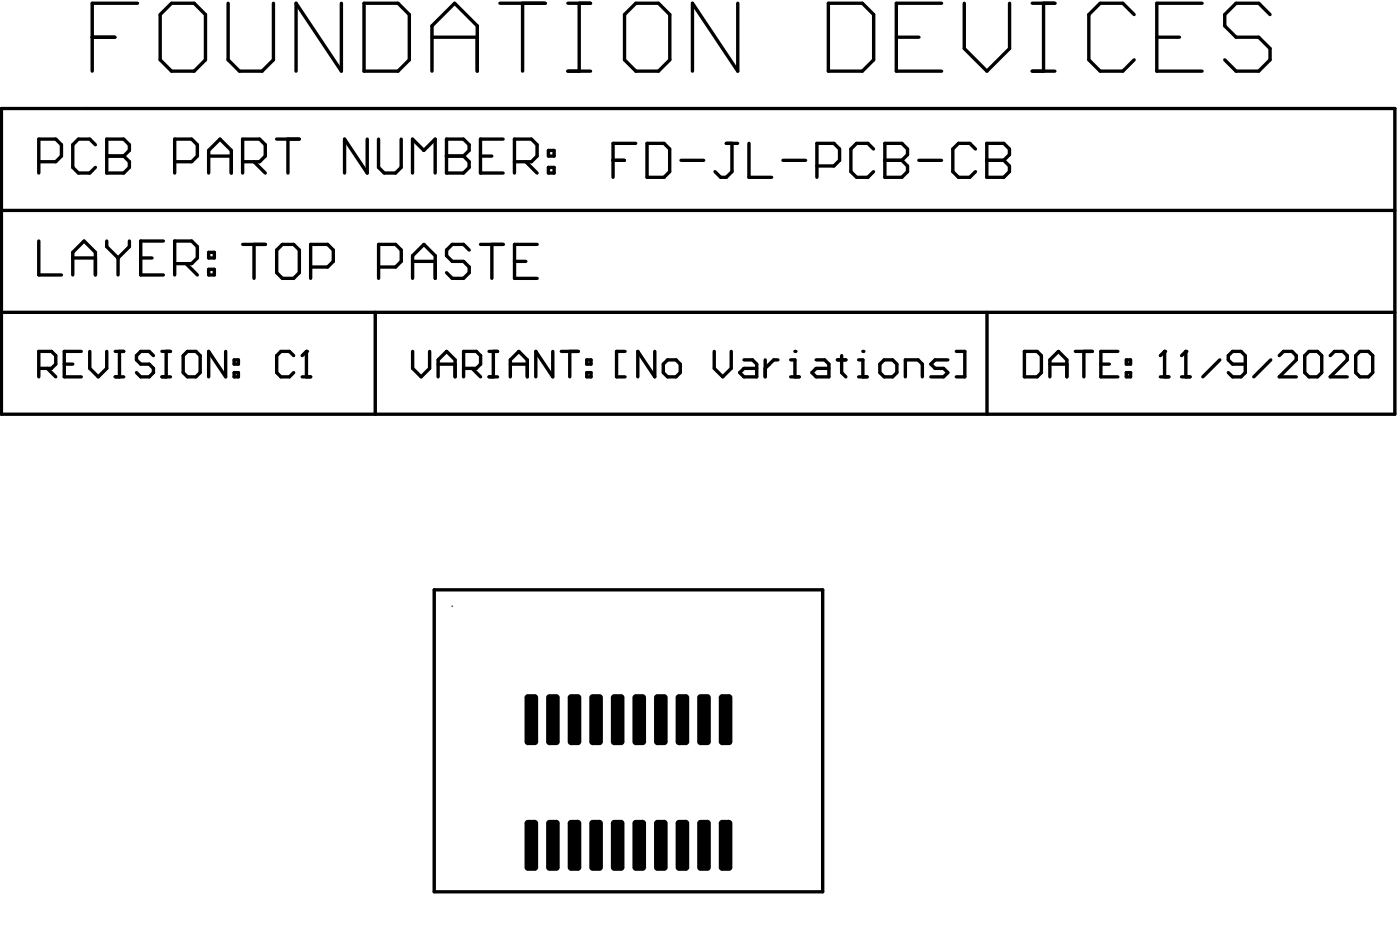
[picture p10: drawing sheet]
<svg xmlns="http://www.w3.org/2000/svg" width="137mm" height="91mm" viewBox="0 0 137 91" stroke-linecap="round" stroke-linejoin="round" font-family="sans-serif">
<g fill="none" stroke="#000" stroke-width=".33">
<path d="M.1 10.6h136.3v29.9h-136.3zM3.8 15.8h1.7l.5-.6v-1.1l-.5-.5h-1.7v3.3M9 3.6h2.2M9.3 14.1l-.5-.5h-1.1l-.6 .5v2.3l.6 .5h1.1l.5-.5M10.4 13.6h1.7l.6 .5v.6l-.6 .5 .6 .6v.6l-.6 .5h-1.7zM10.4 15.2h1.7M13.4 .3h-4.4v6.7M15.7 1.4l1.1-1.1h2.2l1.1 1.1v4.4l-1.1 1.2h-2.2l-1.1-1.2zM17.1 15.8h1.6l.6-.6v-1.1l-.6-.5h-1.6v3.3M20.4 16.9v-2.2l1.1-1.1 1.1 1.1v2.2M20.4 15.2h2.2M22.3 .3v5.5l1.1 1.2h2.2l1.1-1.2v-5.5"/>
<path d="M23.7 15.8h1.7l.5-.6v-1.1l-.5-.5h-1.7v3.3M24.8 15.8l1.1 1.1M27 13.6h2.3M28.2 13.6v3.3M33.4 .3v6.7l-4.5-6.7v6.7M35.6 .3h3.3l1.1 1.1v4.4l-1.1 1.2h-3.3zM35.9 13.6v3.3l-2.2-3.3v3.3M37 13.6v2.8l.6 .5h1.1l.5-.5v-2.8M40.3 16.9v-3.3l1.1 1.1 1.1-1.1v3.3M42.2 3.6h4.5M42.2 7v-4.5l2.2-2.2 2.3 2.2v4.5M43.7 13.6h1.6l.6 .5v.6l-.6 .5 .6 .6v.6l-.6 .5h-1.6z"/>
<path d="M43.7 15.2h1.6M47 15.2h1.1M48.9 .3h4.4M49.2 13.6h-2.2v3.3h2.2M50.3 15.8h1.7l.5-.6v-1.1l-.5-.5h-1.7v3.3M51.1 .3v6.7M51.4 15.8l1.1 1.1M53.6 16.4h.6v.5h-.6zM53.6 14.7h.6v.5h-.6zM55.5 .3h2.2M55.5 7h2.2M56.6 .3v6.7"/>
<path d="M59.9 15.7h1.1M61.1 1.4l1.1-1.1h2.2l1.1 1.1v4.4l-1.1 1.2h-2.2l-1.1-1.2zM62.2 14h-2.3v3.3M63.3 14h1.6l.6 .6v2.2l-.6 .5h-1.6zM66.6 15.7h2.2M71 14h1.1M71.6 14v2.8l-.6 .5h-.5l-.6-.5M72.1 .3v6.7l-4.4-6.7v6.7M73.2 14v3.3h2.2M76.5 15.7h2.3M79.9 16.2h1.6l.6-.5v-1.1l-.6-.6h-1.6v3.3M81 .3h3.3l1.1 1.1v4.4l-1.1 1.2h-3.3z"/>
<path d="M85.4 14.6l-.5-.6h-1.2l-.5 .6v2.2l.5 .5h1.2l.5-.5M86.5 14h1.7l.5 .6v.5l-.5 .6 .5 .5v.6l-.5 .5h-1.7zM86.5 15.7h1.7M87.6 3.6h2.2M89.8 15.7h2.2M92.1 .3h-4.5v6.7h4.5M94.3 .3v4.4l2.2 2.3 2.2-2.3v-4.4M95.4 14.6l-.6-.6h-1.1l-.5 .6v2.2l.5 .5h1.1l.6-.5M96.5 14h1.6l.6 .6v.5l-.6 .6 .6 .5v.6l-.6 .5h-1.6zM96.5 15.7h1.6M100.9 .3h2.2M100.9 7h2.2"/>
<path d="M102 .3v6.7M110.9 1.4l-1.1-1.1h-2.2l-1.1 1.1v4.4l1.1 1.2h2.2l1.1-1.2M113.1 3.6h2.2M117.5 .3h-4.4v6.7h4.4M124.2 1.4l-1.1-1.1h-2.2l-1.2 1.1v1.1l1.2 1.1h2.2l1.1 1.1v1.1l-1.1 1.2h-2.2l-1.2-1.2M.1 20.6h136.3M.1 30.5h136.3M3.8 23.5v3.4h2.2M3.8 36h1.2l.5-.4v-.9l-.5-.4h-1.2v2.5M4.6 36l.9 .8M6.3 35.6h.8M7.1 26.9v-2.2l1.1-1.2 1.1 1.2v2.2"/>
<path d="M7.1 25.2h2.2M7.9 34.3h-1.6v2.5h1.6M8.8 34.3v1.7l.8 .8 .8-.8v-1.7M10.4 23.5v.6l1.1 1.1M11.3 34.3h.8M11.3 36.8h.8M11.5 25.2v1.7M11.7 34.3v2.5M12.7 23.5v.6l-1.2 1.1M13.8 25.2h1.1M15 34.7l-.4-.4h-.8l-.5 .4v.5l.5 .4h.8l.4 .4v.4l-.4 .4h-.8l-.5-.4M15.8 34.3h.9"/>
<path d="M15.8 36.8h.9M16 23.5h-2.2v3.4h2.2M16.2 34.3v2.5M17.1 25.8h1.6l.6-.6v-1.1l-.6-.6h-1.6v3.4M17.9 34.7l.4-.4h.9l.4 .4v1.7l-.4 .4h-.9l-.4-.4zM18.2 25.8l1.1 1.1M20.4 24.7h.6v.5h-.6zM20.4 26.3h.6v.6h-.6zM22.1 34.3v2.5l-1.7-2.5v2.5M22.9 36.4h.4v.4h-.4zM22.9 35.2h.4v.4h-.4zM23.7 23.9h2.2"/>
<path d="M24.8 23.9v3.3M27.1 24.4l.5-.5h1.1l.6 .5v2.2l-.6 .6h-1.1l-.5-.6zM28.7 34.7l-.4-.4h-.8l-.4 .4v1.7l.4 .4h.8l.4-.4M29.5 36.8h.9M29.5 34.7l.5-.4v2.5M30.4 26.1h1.6l.6-.6v-1.1l-.6-.5h-1.6v3.3M36.7 30.5v10M37 26.1h1.7l.5-.6v-1.1l-.5-.5h-1.7v3.3M40.3 27.2v-2.2l1.1-1.1 1.2 1.1v2.2M40.3 25.5h2.3M40.3 34.3v1.7l.9 .8 .8-.8v-1.7M42.8 35.6h1.7"/>
<path d="M42.8 36.8v-1.6l.9-.9 .8 .9v1.6M45.3 36h1.3l.4-.4v-.9l-.4-.4h-1.3v2.5M45.9 24.4l-.6-.5h-1.1l-.5 .5v.6l.5 .5h1.1l.6 .6v.5l-.6 .6h-1.1l-.5-.6M46.2 36l.8 .8M47 23.9h2.2M47.8 34.3h.8M47.8 36.8h.8M48.1 23.9v3.3M48.2 34.3v2.5M49.9 35.6h1.7M49.9 36.8v-1.6l.8-.9 .9 .9v1.6M50.3 25.5h1.1"/>
<path d="M52.5 23.9h-2.2v3.3h2.2M54 34.3v2.5l-1.6-2.5v2.5M54.9 34.3h1.6M55.7 34.3v2.5M57.4 36.4h.4v.4h-.4zM57.4 35.2h.4v.4h-.4zM61.1 34.3h-.8v2.5h.8M64 34.3v2.5l-1.6-2.5v2.5M64.8 35.6l.5-.4h.8l.4 .4v.8l-.4 .4h-.8l-.5-.4zM69.8 34.3v1.7l.9 .8 .8-.8v-1.7M72.7 35.2h.9l.4 .4v1.2h-1.3l-.4-.4 .4-.4h1.3M74.8 35.2v1.6"/>
<path d="M76.1 35.2h-.5l-.8 .8M77.3 36.8h.8M77.3 35.2h.4v1.6M79.8 35.2h.8l.4 .4v1.2h-1.2l-.4-.4 .4-.4h1.2M81.9 35.2h.8M82.3 34.7v1.7l.4 .4M83.9 36.8h.9M83.9 35.2h.5v1.6M86 35.6l.4-.4h.9l.4 .4v.8l-.4 .4h-.9l-.4-.4zM88.5 36.8v-1.6h1.3l.4 .4v1.2M92.7 35.2h-1.3l-.4 .4 .4 .4h.9l.4 .4-.4 .4h-1.3M93.5 34.3h.8v2.5h-.8"/>
<path d="M96.5 30.5v10M100.2 34.3h1.2l.4 .4v1.7l-.4 .4h-1.2zM102.6 35.6h1.7M102.6 36.8v-1.6l.9-.9 .8 .9v1.6M105.1 34.3h1.7M106 34.3v2.5M107.6 35.6h.9M109.3 34.3h-1.7v2.5h1.7M110.1 36.4h.4v.4h-.4zM110.1 35.2h.4v.4h-.4zM113.4 36.8h.9M113.4 34.7l.5-.4v2.5"/>
<path d="M115.5 36.8h.9M115.5 34.7l.4-.4v2.5M119.3 35.2l-1.7 1.6M121.8 35.6h-1.3l-.4-.4v-.5l.4-.4h.8l.5 .4v1.7l-.5 .4h-.8l-.4-.4M124.2 35.2l-1.6 1.6M125.1 34.7l.4-.4h.8l.4 .4v.5l-1.6 1.6h1.6M127.6 34.7l.4-.4h.8l.4 .4v1.7l-.4 .4h-.8l-.4-.4zM130.1 34.7l.4-.4h.8l.4 .4v.5l-1.6 1.6h1.6M132.5 34.7l.5-.4h.8l.4 .4v1.7l-.4 .4h-.8l-.5-.4zM42.5 57.6h37.9v29.5h-37.9z"/>
</g>
<g fill="#000">
<path d="M51.6 67.8h.7l.3 .4v4.3l-.3 .3h-.7l-.3-.3v-4.3z" fill-rule="evenodd"/>
<path d="M53.7 67.8h.7l.3 .4v4.3l-.3 .3h-.7l-.3-.3v-4.3z" fill-rule="evenodd"/>
<path d="M55.8 67.8h.7l.3 .4v4.3l-.3 .3h-.7l-.3-.3v-4.3z" fill-rule="evenodd"/>
<path d="M57.9 67.8h.7l.3 .4v4.3l-.3 .3h-.7l-.3-.3v-4.3z" fill-rule="evenodd"/>
<path d="M60.1 67.8h.6l.4 .4v4.3l-.4 .3h-.6l-.4-.3v-4.3z" fill-rule="evenodd"/>
<path d="M62.2 67.8h.6l.4 .4v4.3l-.4 .3h-.6l-.4-.3v-4.3z" fill-rule="evenodd"/>
<path d="M64.3 67.8h.6l.4 .4v4.3l-.4 .3h-.6l-.4-.3v-4.3z" fill-rule="evenodd"/>
<path d="M66.4 67.8h.7l.3 .4v4.3l-.3 .3h-.7l-.3-.3v-4.3z" fill-rule="evenodd"/>
<path d="M68.5 67.8h.7l.3 .4v4.3l-.3 .3h-.7l-.3-.3v-4.3z" fill-rule="evenodd"/>
<path d="M70.6 67.8h.7l.3 .4v4.3l-.3 .3h-.7l-.3-.3v-4.3z" fill-rule="evenodd"/>
<path d="M51.6 80.1h.7l.3 .3v4.3l-.3 .4h-.7l-.3-.4v-4.3z" fill-rule="evenodd"/>
<path d="M53.7 80.1h.7l.3 .3v4.3l-.3 .4h-.7l-.3-.4v-4.3z" fill-rule="evenodd"/>
<path d="M55.8 80.1h.7l.3 .3v4.3l-.3 .4h-.7l-.3-.4v-4.3z" fill-rule="evenodd"/>
<path d="M57.9 80.1h.7l.3 .3v4.3l-.3 .4h-.7l-.3-.4v-4.3z" fill-rule="evenodd"/>
<path d="M60.1 80.1h.6l.4 .3v4.3l-.4 .4h-.6l-.4-.4v-4.3z" fill-rule="evenodd"/>
<path d="M62.2 80.1h.6l.4 .3v4.3l-.4 .4h-.6l-.4-.4v-4.3z" fill-rule="evenodd"/>
<path d="M64.3 80.1h.6l.4 .3v4.3l-.4 .4h-.6l-.4-.4v-4.3z" fill-rule="evenodd"/>
<path d="M66.4 80.1h.7l.3 .3v4.3l-.3 .4h-.7l-.3-.4v-4.3z" fill-rule="evenodd"/>
<path d="M68.5 80.1h.7l.3 .3v4.3l-.3 .4h-.7l-.3-.4v-4.3z" fill-rule="evenodd"/>
<path d="M70.6 80.1h.7l.3 .3v4.3l-.3 .4h-.7l-.3-.4v-4.3z" fill-rule="evenodd"/>
</g>
<g fill="#000">
<path d="M51.3 68.2h.3zM51.3 68l.3-.2v.4h-.3z"/>
<path d="M51.6 72.5v.3zM51.3 72.5h.3v.3h-.2z"/>
<path d="M52.3 67.8v.4zM52.3 67.8l.3 .2v.2h-.3z"/>
<path d="M52.3 72.5h.3zM52.3 72.5h.3v.1l-.3 .2z"/>
<path d="M53.4 68.2h.3zM53.4 68l.3-.2v.4h-.3z"/>
<path d="M53.7 72.5v.3zM53.4 72.5h.3v.3l-.3-.2z"/>
<path d="M54.4 67.8v.4zM54.4 67.8l.2 .1 .1 .3h-.3z"/>
<path d="M54.4 72.5h.3zM54.4 72.5h.3l-.1 .3h-.2z"/>
<path d="M55.5 68.2h.3zM55.5 68l.3-.2v.4h-.3z"/>
<path d="M55.8 72.5v.3zM55.5 72.5h.3v.3h-.1z"/>
<path d="M56.5 67.8v.4zM56.5 67.8l.2 .1 .1 .3h-.3z"/>
<path d="M56.5 72.5h.3zM56.5 72.5h.3l-.1 .3h-.2z"/>
<path d="M57.6 68.2h.3zM57.7 68l.2-.2v.4h-.3z"/>
<path d="M57.9 72.5v.3zM57.6 72.5h.3v.3h-.1z"/>
<path d="M58.6 67.8v.4zM58.6 67.8l.2 .1 .1 .3h-.3z"/>
<path d="M58.6 72.5h.3zM58.6 72.5h.3l-.1 .3h-.2z"/>
<path d="M59.7 68.2h.4zM59.8 68l.3-.2v.4h-.4z"/>
<path d="M60.1 72.5v.3zM59.7 72.5h.4v.3h-.2z"/>
<path d="M60.7 67.8v.4zM60.7 67.8l.3 .2 .1 .2h-.4z"/>
<path d="M60.7 72.5h.4zM60.7 72.5h.4l-.1 .1-.3 .2z"/>
<path d="M61.8 68.2h.4zM61.9 68l.3-.2v.4h-.4z"/>
<path d="M62.2 72.5v.3zM61.8 72.5h.4v.3l-.3-.2z"/>
<path d="M62.8 67.8v.4zM62.8 67.8l.2 .1 .2 .3h-.4z"/>
<path d="M62.8 72.5h.4zM62.8 72.5h.4l-.2 .3h-.2z"/>
<path d="M63.9 68.2h.4zM64 68l.3-.2v.4h-.4z"/>
<path d="M64.3 72.5v.3zM63.9 72.5h.4v.3h-.2z"/>
<path d="M64.9 67.8v.4zM64.9 67.8l.2 .1 .2 .3h-.4z"/>
<path d="M64.9 72.5h.4zM64.9 72.5h.4l-.2 .3h-.2z"/>
<path d="M66.1 68.2h.3zM66.1 68l.3-.2v.4h-.3z"/>
<path d="M66.4 72.5v.3zM66.1 72.5h.3v.3h-.2z"/>
<path d="M67.1 67.8v.4zM67.1 67.8l.1 .1 .2 .3h-.3z"/>
<path d="M67.1 72.5h.3zM67.1 72.5h.3l-.2 .3h-.1z"/>
<path d="M68.2 68.2h.3zM68.2 68l.3-.2v.4h-.3z"/>
<path d="M68.5 72.5v.3zM68.2 72.5h.3v.3h-.2z"/>
<path d="M69.2 67.8v.4zM69.2 67.8l.1 .1 .2 .3h-.3z"/>
<path d="M69.2 72.5h.3zM69.2 72.5h.3l-.2 .3h-.1z"/>
<path d="M70.3 68.2h.3zM70.3 68l.3-.2v.4h-.3z"/>
<path d="M70.6 72.5v.3zM70.3 72.5h.3v.3h-.2z"/>
<path d="M71.3 67.8v.4zM71.3 67.8l.1 .1 .2 .3h-.3z"/>
<path d="M71.3 72.5h.3zM71.3 72.5h.3l-.2 .3h-.1z"/>
<path d="M51.3 80.4h.3zM51.3 80.3l.3-.2v.3h-.3z"/>
<path d="M51.6 84.7v.4zM51.3 84.7h.3v.4l-.3-.2z"/>
<path d="M52.3 80.1v.3zM52.3 80.1l.3 .2v.1h-.3z"/>
<path d="M52.3 84.7h.3zM52.3 84.7h.3v.2l-.3 .2z"/>
<path d="M53.4 80.4h.3zM53.4 80.3l.3-.2v.3h-.3z"/>
<path d="M53.7 84.7v.4zM53.4 84.7h.3v.4l-.3-.2z"/>
<path d="M54.4 80.1v.3zM54.4 80.1h.2l.1 .3h-.3z"/>
<path d="M54.4 84.7h.3zM54.4 84.7h.3v.2l-.3 .2z"/>
<path d="M55.5 80.4h.3zM55.5 80.3l.3-.2v.3h-.3z"/>
<path d="M55.8 84.7v.4zM55.5 84.7h.3v.4l-.3-.2z"/>
<path d="M56.5 80.1v.3zM56.5 80.1h.2l.1 .3h-.3z"/>
<path d="M56.5 84.7h.3zM56.5 84.7h.3v.2l-.3 .2z"/>
<path d="M57.6 80.4h.3zM57.7 80.3l.2-.2v.3h-.3z"/>
<path d="M57.9 84.7v.4zM57.6 84.7h.3v.4l-.2-.2z"/>
<path d="M58.6 80.1v.3zM58.6 80.1h.2l.1 .3h-.3z"/>
<path d="M58.6 84.7h.3zM58.6 84.7h.3v.2l-.3 .2z"/>
<path d="M59.7 80.4h.4zM59.8 80.3l.3-.2v.3h-.4z"/>
<path d="M60.1 84.7v.4zM59.7 84.7h.4v.4l-.3-.2z"/>
<path d="M60.7 80.1v.3zM60.7 80.1l.3 .2 .1 .1h-.4z"/>
<path d="M60.7 84.7h.4zM60.7 84.7h.4l-.1 .2-.3 .2z"/>
<path d="M61.8 80.4h.4zM61.9 80.3l.3-.2v.3h-.4z"/>
<path d="M62.2 84.7v.4zM61.8 84.7h.4v.4l-.3-.2z"/>
<path d="M62.8 80.1v.3zM62.8 80.1h.2l.2 .3h-.4z"/>
<path d="M62.8 84.7h.4zM62.8 84.7h.4l-.1 .2-.3 .2z"/>
<path d="M63.9 80.4h.4zM64 80.3l.3-.2v.3h-.4z"/>
<path d="M64.3 84.7v.4zM63.9 84.7h.4v.4l-.3-.2z"/>
<path d="M64.9 80.1v.3zM64.9 80.1h.2l.2 .3h-.4z"/>
<path d="M64.9 84.7h.4zM64.9 84.7h.4l-.1 .2-.3 .2z"/>
<path d="M66.1 80.4h.3zM66.1 80.3l.3-.2v.3h-.3z"/>
<path d="M66.4 84.7v.4zM66.1 84.7h.3v.4l-.3-.2z"/>
<path d="M67.1 80.1v.3zM67.1 80.1h.1l.2 .3h-.3z"/>
<path d="M67.1 84.7h.3zM67.1 84.7h.3l-.1 .2-.2 .2z"/>
<path d="M68.2 80.4h.3zM68.2 80.3l.3-.2v.3h-.3z"/>
<path d="M68.5 84.7v.4zM68.2 84.7h.3v.4l-.3-.2z"/>
<path d="M69.2 80.1v.3zM69.2 80.1h.1l.2 .3h-.3z"/>
<path d="M69.2 84.7h.3zM69.2 84.7h.3l-.1 .2-.2 .2z"/>
<path d="M70.3 80.4h.3zM70.3 80.3l.3-.2v.3h-.3z"/>
<path d="M70.6 84.7v.4zM70.3 84.7h.3v.4l-.3-.2z"/>
<path d="M71.3 80.1v.3zM71.3 80.1h.1l.2 .3h-.3z"/>
<path d="M71.3 84.7h.3zM71.3 84.7h.3v.2l-.3 .2z"/>
<circle cx="10.4" cy="15.2" r=".16"/>
<circle cx="43.7" cy="15.2" r=".16"/>
<circle cx="86.5" cy="15.7" r=".16"/>
<circle cx="96.5" cy="15.7" r=".16"/>
<circle cx="30" cy="34.3" r=".16"/>
<circle cx="77.7" cy="34.3" r=".16"/>
<circle cx="84.4" cy="34.3" r=".16"/>
<circle cx="113.9" cy="34.3" r=".16"/>
<circle cx="115.9" cy="34.3" r=".16"/>
</g>
<path d="M44.2 59.2h.1" fill="none" stroke="#000" stroke-width=".1"/>
</svg>
